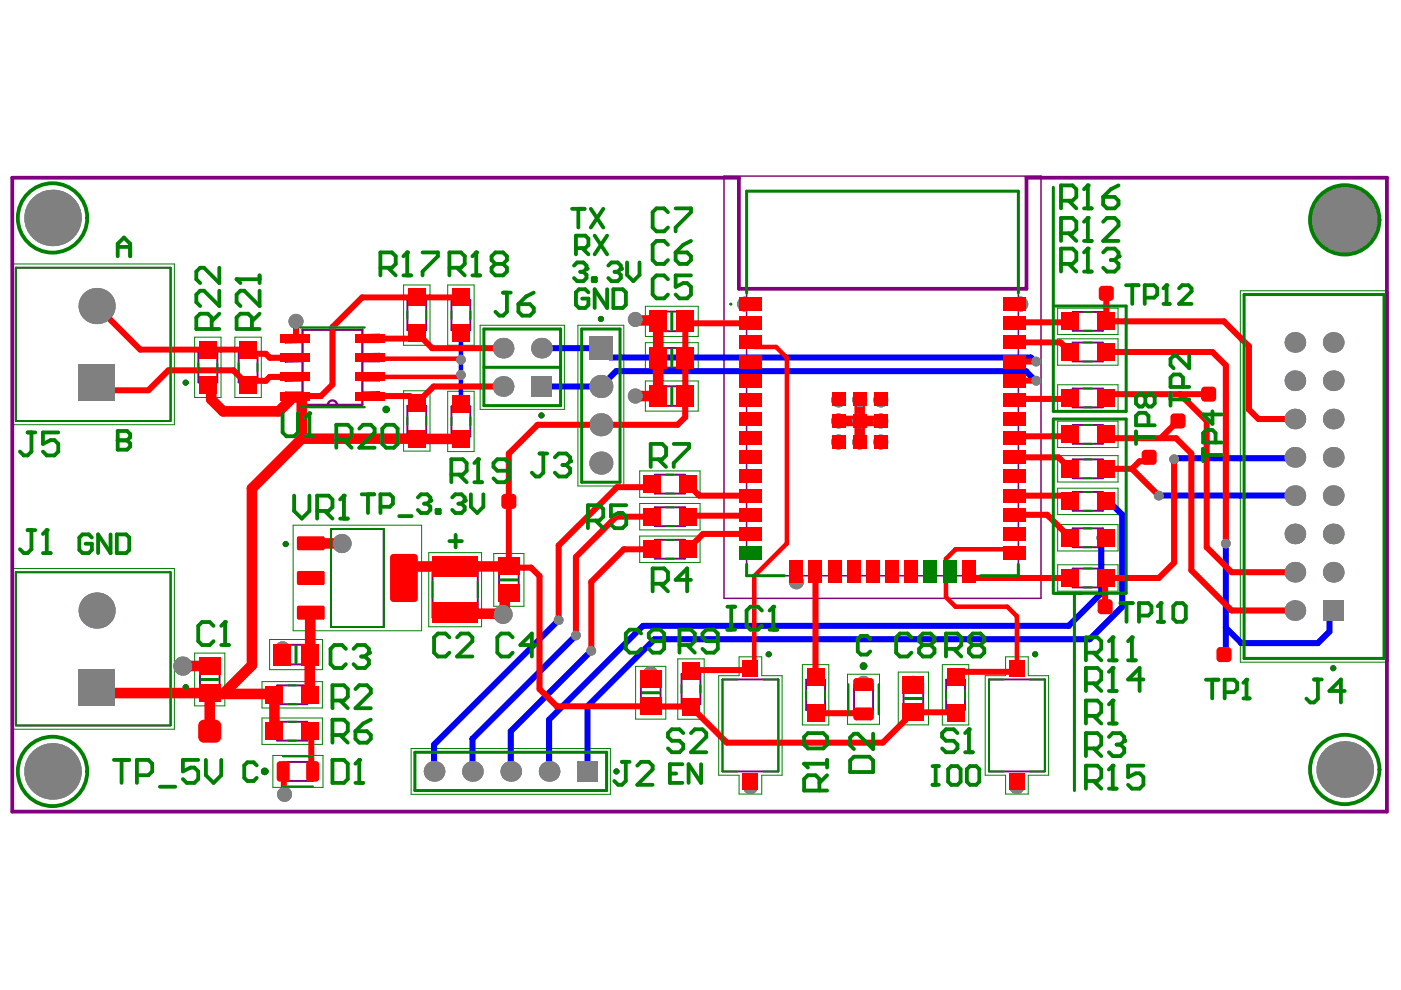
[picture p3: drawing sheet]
<svg xmlns="http://www.w3.org/2000/svg" width="297mm" height="210mm" viewBox="0 0 297 210" stroke-linecap="round" stroke-linejoin="round" font-family="sans-serif">
<g fill="none" stroke="#008000" stroke-width=".21">
<path d="M2.6 56h34.4v34.1h-34.4zM41.3 71.5h5.6v12.8h-5.6zM49.8 71.5h5.6v12.8h-5.6zM85.6 60.4h5.6v12.8h-5.6zM94.9 60.4h5.6v12.8h-5.6zM101.8 69h17.9v17.8h-17.9zM122.5 69h9.8v34h-9.8zM136.8 64.9h11.2v6.4h-11.2zM136.8 72.7h11.2v6.3h-11.2zM224.2 65.3h12.8v5.6h-12.8zM224.2 71.8h12.8v5.6h-12.8zM263 61.7h31.2v78.7h-31.2z"/>
<path d="M85.6 82.9h5.6v12.7h-5.6zM94.9 83h5.6v12.7h-5.6zM135.6 99.9h12.8v5.5h-12.8zM136.8 80.8h11.2v6.4h-11.2zM224.2 81.6h12.8v5.6h-12.8zM224.2 89.3h12.8v5.6h-12.8zM224.2 96.6h12.8v5.6h-12.8zM62.2 111.4h27.2v22.3h-27.2zM90.9 117.2h11.2v15.7h-11.2zM104.7 117.4h6.4v11.1h-6.4zM135.6 106.8h12.8v5.6h-12.8zM135.6 113.7h12.8v5.6h-12.8z"/>
<path d="M224.2 103.5h12.8v5.6h-12.8zM224.2 111.2h12.8v5.6h-12.8zM224.2 119.7h12.8v5.6h-12.8zM2.6 120.5h34.4v34.1h-34.4zM41.3 138.5h6.4v11.2h-6.4zM57.2 135.6h11.2v6.4h-11.2zM143.7 139.7h5.6v12.8h-5.6zM55.5 144.5h12.9v5.6h-12.9zM55.5 152.2h12.9v5.6h-12.9zM87.2 158.7h42.2v9.7h-42.2zM134.8 141.3h6.4v11.2h-6.4zM152.4 143.3h4.3v-4h4.8v4h4.3v21.1h-4.3v4h-4.8v-4h-4.3z"/>
<path d="M170.1 140.9h5.6v12.8h-5.6zM179.7 143h6.8v10.6h-6.8zM190.5 142.5h6.4v11.2h-6.4zM199.8 140.9h5.6v12.8h-5.6zM208.9 143.3h4.3v-4h4.8v4h4.3v21.1h-4.3v4h-4.8v-4h-4.3zM57.9 160.2h10.6v6.7h-10.6z"/>
</g>
<g fill="#800080">
<path d="M42.4 145.7h4.2v1.6h-4.2z"/>
<path d="M42.4 140.9h4.2v1.6h-4.2z"/>
<path d="M191.6 144.9h4.1v1.6h-4.1z"/>
<path d="M191.6 149.7h4.1v1.6h-4.1z"/>
<path d="M135.9 143.7h4.1v1.6h-4.1z"/>
<path d="M135.9 148.5h4.1v1.6h-4.1z"/>
<path d="M139.2 81.9h1.6v4.2h-1.6z"/>
<path d="M144 81.9h1.6v4.2h-1.6z"/>
<path d="M139.2 73.8h1.6v4.1h-1.6z"/>
<path d="M144 73.8h1.6v4.1h-1.6z"/>
<path d="M139.2 66.1h1.6v4.1h-1.6z"/>
<path d="M144 66.1h1.6v4.1h-1.6z"/>
<path d="M105.8 124.6h4.2v1.5h-4.2z"/>
<path d="M105.8 119.8h4.2v1.6h-4.2z"/>
<path d="M59.6 136.7h1.6v4.2h-1.6z"/>
<path d="M64.4 136.7h1.6v4.2h-1.6z"/>
</g>
<path d="M153.5 37.3h67.2v89.6h-67.2zM158.3 40.5h57.6v81.6h-57.6zM102.6 69.8h16.3v16.2h-16.3zM123.3 69.8h8.2v32.4h-8.2zM263.8 62.5h29.6v77.1h-29.6zM88 159.5h40.6v8.1h-40.6z" fill="none" stroke="#800080" stroke-width=".32"/>
<g fill="none" stroke="#800080" stroke-width=".41">
<path d="M3.4 56.8h32.8v32.5h-32.8zM42.1 74.7h4v6.4h-4zM50.6 74.7h4v6.4h-4zM86.4 63.6h4v6.4h-4zM95.7 63.6h4v6.4h-4zM139.2 66.1h6.4v4.1h-6.4zM139.2 73.8h6.4v4.1h-6.4zM227.4 66.1h6.4v4h-6.4zM227.4 72.6h6.4v4h-6.4zM86.4 86.1h4v6.3h-4zM95.7 86.2h4v6.4h-4zM139.2 81.9h6.4v4.2h-6.4z"/>
<path d="M227.4 82.4h6.4v4h-6.4zM227.4 90.1h6.4v4h-6.4zM227.4 97.4h6.4v4h-6.4zM70.2 112.2h11.2v20.7h-11.2zM91.7 119.1h9.6v11.8h-9.6zM105.8 119.8h4.2v6.3h-4.2zM138.8 100.7h6.4v3.9h-6.4zM138.8 107.6h6.4v4h-6.4zM138.8 114.5h6.4v4h-6.4zM227.4 104.3h6.4v4h-6.4zM227.4 112h6.4v4h-6.4zM3.4 121.3h32.8v32.5h-32.8z"/>
<path d="M59.6 136.7h6.4v4.2h-6.4zM227.4 120.5h6.4v4h-6.4zM42.4 140.9h4.2v6.4h-4.2zM58.7 145.3h6.4v4h-6.4zM58.7 153h6.4v4h-6.4zM135.9 143.7h4.1v6.4h-4.1zM144.5 142.9h4v6.4h-4zM153.2 144.1h11.8v19.5h-11.8zM170.9 144.1h4v6.4h-4zM181.1 145.1h4v6.4h-4zM191.6 144.9h4.1v6.4h-4.1zM200.6 144.1h4v6.4h-4z"/>
<path d="M209.7 144.1h11.8v19.5h-11.8zM60 161.5h6.4v4.1h-6.4z"/>
</g>
<path d="M64.1 69.9h12.7v15.9h-12.7zM64.1 71.1h-3.5v1.5l3.5-.1M64.1 75.1h-3.5v1.6l3.5-.1M64.1 79.2h-3.5v1.5l3.5-.1M76.8 71.1l3.6-.1v1.5h-3.6M76.8 75.1l3.6-.1v1.6h-3.6M76.8 79.2l3.6-.1v1.5h-3.6M64.1 83.2h-3.5v1.6l3.5-.1M71.5 85.8a.98 .98 0 0 0-1-.9 .98 .98 0 0 0-1 1M76.8 83.2h3.6v1.5h-3.6" fill="none" stroke="#800080" stroke-width=".49"/>
<g fill="none" stroke="#800080" stroke-width=".64">
<circle cx="127.4" cy="67.6" r=".32"/>
<circle cx="39.4" cy="81.1" r=".32"/>
<circle cx="114.8" cy="88.1" r=".32"/>
<circle cx="60.6" cy="115.4" r=".32"/>
<circle cx="163" cy="138.7" r=".32"/>
<circle cx="219.5" cy="138.7" r=".32"/>
<circle cx="39.4" cy="145.7" r=".32"/>
<circle cx="282.7" cy="141.7" r=".32"/>
<circle cx="130.7" cy="163.6" r=".32"/>
</g>
<g fill="none" stroke="#800080" stroke-width=".96">
<circle cx="183.1" cy="141.2" r=".32"/>
<circle cx="56.1" cy="163.6" r=".32"/>
</g>
<path d="M2.6 37.7h154.1v23.5h60.9v-23.5h76.5v134.4h-291.5z" fill="none" stroke="#800080" stroke-width=".8"/>
<path d="M114.8 73.8h12.6l2 2h89.1l.9 .9h.3M219.7 80.7l-2.2-2h-86.9l-3.2 3.2h-12.6M274.5 97l-.2 .2h-25.2l-.2 .2M233.5 114v11.8l-6.9 6.9h-90.3l-19.9 19.9v11M235.1 106.3l2.9 2.8v19.5l-7 6.9h-92.2l-14.3 14.3v13.8M245.7 105.1h28.8M259.9 115.2v23.2M118.5 131.5l-26.5 26.4v5.7M122.1 134.7l-21.9 22v6.9M125.4 138l-17.1 17v8.6M282.7 129.4l-.8 .9v3.6l-2.5 2.5h-16.2l-3.3-3.3" fill="none" stroke="#00f" stroke-width="1.3"/>
<path d="M97.7 70.6v14.6" fill="none" stroke="#00f" stroke-width=".96"/>
<g fill="#808080">
<circle cx="168.9" cy="123.4" r="1.6"/>
<circle cx="138" cy="142.8" r="1.6"/>
<circle cx="159.1" cy="166.8" r="1.6"/>
<circle cx="215.6" cy="166.8" r="1.6"/>
<circle cx="216.4" cy="64.5" r="1.6"/>
<circle cx="157.9" cy="64.5" r="1.6"/>
<circle cx="62.8" cy="68.1" r="1.6"/>
<circle cx="177.8" cy="93.7" r="1.6"/>
<circle cx="182.3" cy="93.7" r="1.6"/>
<circle cx="186.7" cy="93.7" r="1.6"/>
<circle cx="186.7" cy="89.3" r="1.6"/>
<circle cx="182.3" cy="89.3" r="1.6"/>
<circle cx="177.8" cy="89.3" r="1.6"/>
<circle cx="186.7" cy="84.8" r="1.6"/>
<circle cx="182.3" cy="84.8" r="1.6"/>
<circle cx="177.8" cy="84.8" r="1.6"/>
<circle cx="193.7" cy="144.9" r="1.6"/>
<circle cx="183.1" cy="144.9" r="1.6"/>
<circle cx="134.7" cy="84" r="1.6"/>
<circle cx="134.7" cy="67.7" r="1.6"/>
<circle cx="72.5" cy="115.2" r="2.03"/>
<circle cx="106.7" cy="130.3" r="2.03"/>
<circle cx="60.3" cy="168.4" r="1.6"/>
<circle cx="59.9" cy="137.6" r="1.6"/>
<circle cx="38.8" cy="141.2" r="2.03"/>
<circle cx="259.5" cy="138.8" r="1.04"/>
<circle cx="219.7" cy="80.7" r="1.04"/>
<circle cx="219.7" cy="76.7" r="1.04"/>
<circle cx="97.7" cy="85.2" r="1.04"/>
<circle cx="97.7" cy="70.6" r="1.04"/>
<circle cx="97.7" cy="79.5" r="1.04"/>
<circle cx="97.7" cy="76.3" r="1.04"/>
<circle cx="233.5" cy="114" r="1.04"/>
<circle cx="125.4" cy="138" r="1.04"/>
<circle cx="235.1" cy="106.3" r="1.04"/>
<circle cx="259.9" cy="115.2" r="1.04"/>
<circle cx="118.5" cy="131.5" r="1.04"/>
<circle cx="122.1" cy="134.7" r="1.04"/>
<circle cx="245.7" cy="105.1" r="1.04"/>
<circle cx="248.9" cy="97.4" r="1.04"/>
<circle cx="11.1" cy="163.6" r="6"/>
<circle cx="11.1" cy="46.2" r="6"/>
<circle cx="20.5" cy="64.9" r="3.8"/>
<circle cx="20.5" cy="129.4" r="3.8"/>
<circle cx="92" cy="163.6" r="2.19"/>
<circle cx="100.2" cy="163.6" r="2.19"/>
<circle cx="108.3" cy="163.6" r="2.19"/>
<circle cx="116.4" cy="163.6" r="2.19"/>
<circle cx="127.4" cy="98.2" r="2.45"/>
<circle cx="127.4" cy="90.1" r="2.45"/>
<circle cx="106.7" cy="81.9" r="2.19"/>
<circle cx="127.4" cy="81.9" r="2.45"/>
<circle cx="106.7" cy="73.8" r="2.19"/>
<circle cx="114.8" cy="73.8" r="2.19"/>
<circle cx="285.1" cy="163.2" r="6"/>
<circle cx="274.5" cy="129.4" r="2.19"/>
<circle cx="274.5" cy="121.3" r="2.19"/>
<circle cx="282.7" cy="121.3" r="2.19"/>
<circle cx="274.5" cy="113.2" r="2.19"/>
<circle cx="282.7" cy="113.2" r="2.19"/>
<circle cx="274.5" cy="105.1" r="2.19"/>
<circle cx="282.7" cy="105.1" r="2.19"/>
<circle cx="274.5" cy="97" r="2.19"/>
<circle cx="282.7" cy="97" r="2.19"/>
<circle cx="274.5" cy="88.8" r="2.19"/>
<circle cx="282.7" cy="88.8" r="2.19"/>
<circle cx="274.5" cy="80.7" r="2.19"/>
<circle cx="282.7" cy="80.7" r="2.19"/>
<circle cx="274.5" cy="72.6" r="2.19"/>
<circle cx="282.7" cy="72.6" r="2.19"/>
<circle cx="285.1" cy="46.6" r="7.2"/>
</g>
<g fill="#808080">
<path d="M16.6 77.3h7.7v7.7h-7.7z" fill-rule="evenodd"/>
<path d="M16.6 141.9h7.7v7.6h-7.7z" fill-rule="evenodd"/>
<path d="M122.4 161.4h4.3v4.3h-4.3z" fill-rule="evenodd"/>
<path d="M112.6 79.8h4.4v4.3h-4.4z" fill-rule="evenodd"/>
<path d="M124.9 71.4h4.9v4.9h-4.9z" fill-rule="evenodd"/>
<path d="M280.5 127.3h4.4v4.3h-4.4z" fill-rule="evenodd"/>
</g>
<path d="M78.4 75.9l.2 .2h18.9l.2 .2M97.7 79.5h-.3l-.4 .4h-18.6M159.1 72.6l1 1h4.4l2.3 2.3v39.3l-6.9 6.9v18.9l-.8 .8M215.1 117.3l-.8-.8h-11.7l-2 2v8.1l2 2h11l2 2.1v11.1" fill="none" stroke="#f00" stroke-width=".96"/>
<g fill="none" stroke="#f00" stroke-width="2.2">
<path d="M134.7 67.7l.2 .2h4.5l.2 .2v15.9h-4.9M157.9 64.5h1.2M44.1 81.6l.7 .8v2.3l2.5 2.5h11.8l2.8-2.8M62.9 84.2h1.1v8.8M64 93l33.7 .1M64 93l-10.6 10.6v37.4l-6.1 6.1M177.8 89.3h8.9M182.3 84.8v8.9M65.9 115.2h6.6M72.5 115.2h.1M59.9 137.6v1.2M65.9 129.9l-.1 .1v8.7l-.2 .1 .1 8.5"/>
<path d="M96.5 120.1h.1M107.9 125.8l-.9 .7v3.4l-.3 .4-.2-.2h-9.8l-.2-.1M107.9 120.1h-20.4l-1.9 1.8v.6M20.5 145.7l1.2 1.2h22.8M38.8 141.2h.1M38.8 141.2h5.7M44.5 141.2h.1M44.5 146.9l.2 .2h13.3l.2 .2v7.7M44.5 146.9v8.1"/>
</g>
<g fill="none" stroke="#f00" stroke-width="1.3">
<path d="M20.5 64.9l9.2 9.2h22.9l.9 .9h2.9l.8 .9h5.4M62.6 79.9h-5.4l-.8 .8h-2.9l-.9 .9-3.1-3.1h-13.8l-4.2 4.3h-9.4l-1.6-1.7M62.8 68.1v3.5l-.2 .2M78.4 71.8h8.8l1.2-1.2 3.2 3.2h15.1M97.7 63.1h-20.9l-6.3 6.3v12.1l-2.5 2.5h-5.4M159.1 68.5h-13.4l-.4-.4v20.3l-1.6 1.7h-29.7l-6.1 6.1v23.9l.3 .2h4.4l1.8 1.8v24l3.6 3.7h28.4l7.7 7.7h33l4.9-4.9v-.4l1.2-1.2 9.4 .1M215.1 76.7h4.6M215.1 72.6h9.7l2.1 2M226.9 68.1l-.2 .2h-11.4l-.2 .2M234.4 74.6h22.7l2.8 2.9v37.7M234.7 61.2v.8l-.1 .2v5.8l-.2 .1h25.1l5.3 5.3v13.4l2 2h7.7M106.7 81.9h-14.8l-3.5 3.6-1.6-1.5h-8.4"/>
<path d="M215.1 80.7h4.6M215.1 97h9.3l2.5 2.4M226.9 92.1l-.4 .4h-11l-.4 .4M226.9 84.4l-.2 .2h-11.4l-.2 .2M234.4 92.1l.8 .8h14.1l3.3 3.3v24.7l8.5 8.5h13.4M234.4 99.4h5.6M240 99.4l5.7 5.7M243.7 97l-.9 .8h-1.2l-1.6 1.6M248.9 97.4v21.9l-3.2 3.2h-11.3l-.1 6.1M249.7 89.3l-3.6 3.6M250.2 83.6l5.6 5.7v26.7l5.3 5.3h13.4M256.3 83.6h-21.1l-.8 .8"/>
<path d="M138.3 116.5h-6l-6.9 6.9v14.6M138.3 102.7l-.7 .6h-6.8l-12.3 12.3v15.9M138.3 109.6h-7.7l-8.5 8.5v16.6M145.8 102.7l2.4 2.4h10.9M159.1 113.2h-10.1l-3.2 3.3M159.1 109.1l-.2 .3h-12.9l-.2 .2M215.1 105.1h10.6l1.2 1.2M215.1 109.1h6.9l4.9 4.9M233.5 114h.9M234.4 106.3h.7M172.9 121.3h.1M172.9 121.3v22.2"/>
<path d="M205.4 121.3v.4l.8 .8h20.7M65.7 155l.3 .3v8l.3 .3M159.1 141.8l-.3 .3h-12l-.3 .2M172.9 143.5v.1M172.9 151.1l.2 .1h9.8l.2 .2M215.6 141.8l-.6 .6h-11.3l-1.1 1.2M60 163.6l.2 .1v4.6l.1 .1"/>
</g>
<g fill="#808080">
<circle cx="168.9" cy="123.4" r="1.6"/>
<circle cx="138" cy="142.8" r="1.6"/>
<circle cx="159.1" cy="166.8" r="1.6"/>
<circle cx="215.6" cy="166.8" r="1.6"/>
<circle cx="216.4" cy="64.5" r="1.6"/>
<circle cx="157.9" cy="64.5" r="1.6"/>
<circle cx="62.8" cy="68.1" r="1.6"/>
<circle cx="177.8" cy="93.7" r="1.6"/>
<circle cx="182.3" cy="93.7" r="1.6"/>
<circle cx="186.7" cy="93.7" r="1.6"/>
<circle cx="186.7" cy="89.3" r="1.6"/>
<circle cx="182.3" cy="89.3" r="1.6"/>
<circle cx="177.8" cy="89.3" r="1.6"/>
<circle cx="186.7" cy="84.8" r="1.6"/>
<circle cx="182.3" cy="84.8" r="1.6"/>
<circle cx="177.8" cy="84.8" r="1.6"/>
<circle cx="193.7" cy="144.9" r="1.6"/>
<circle cx="183.1" cy="144.9" r="1.6"/>
<circle cx="134.7" cy="84" r="1.6"/>
<circle cx="134.7" cy="67.7" r="1.6"/>
<circle cx="72.5" cy="115.2" r="2.03"/>
<circle cx="106.7" cy="130.3" r="2.03"/>
<circle cx="60.3" cy="168.4" r="1.6"/>
<circle cx="59.9" cy="137.6" r="1.6"/>
<circle cx="38.8" cy="141.2" r="2.03"/>
<circle cx="259.5" cy="138.8" r="1.04"/>
<circle cx="219.7" cy="80.7" r="1.04"/>
<circle cx="219.7" cy="76.7" r="1.04"/>
<circle cx="97.7" cy="85.2" r="1.04"/>
<circle cx="97.7" cy="70.6" r="1.04"/>
<circle cx="97.7" cy="79.5" r="1.04"/>
<circle cx="97.7" cy="76.3" r="1.04"/>
<circle cx="233.5" cy="114" r="1.04"/>
<circle cx="125.4" cy="138" r="1.04"/>
<circle cx="235.1" cy="106.3" r="1.04"/>
<circle cx="259.9" cy="115.2" r="1.04"/>
<circle cx="118.5" cy="131.5" r="1.04"/>
<circle cx="122.1" cy="134.7" r="1.04"/>
<circle cx="245.7" cy="105.1" r="1.04"/>
<circle cx="248.9" cy="97.4" r="1.04"/>
<circle cx="11.1" cy="163.6" r="6"/>
<circle cx="11.1" cy="46.2" r="6"/>
<circle cx="20.5" cy="64.9" r="3.8"/>
<circle cx="20.5" cy="129.4" r="3.8"/>
<circle cx="92" cy="163.6" r="2.19"/>
<circle cx="100.2" cy="163.6" r="2.19"/>
<circle cx="108.3" cy="163.6" r="2.19"/>
<circle cx="116.4" cy="163.6" r="2.19"/>
<circle cx="127.4" cy="98.2" r="2.45"/>
<circle cx="127.4" cy="90.1" r="2.45"/>
<circle cx="106.7" cy="81.9" r="2.19"/>
<circle cx="127.4" cy="81.9" r="2.45"/>
<circle cx="106.7" cy="73.8" r="2.19"/>
<circle cx="114.8" cy="73.8" r="2.19"/>
<circle cx="285.1" cy="163.2" r="6"/>
<circle cx="274.5" cy="129.4" r="2.19"/>
<circle cx="274.5" cy="121.3" r="2.19"/>
<circle cx="282.7" cy="121.3" r="2.19"/>
<circle cx="274.5" cy="113.2" r="2.19"/>
<circle cx="282.7" cy="113.2" r="2.19"/>
<circle cx="274.5" cy="105.1" r="2.19"/>
<circle cx="282.7" cy="105.1" r="2.19"/>
<circle cx="274.5" cy="97" r="2.19"/>
<circle cx="282.7" cy="97" r="2.19"/>
<circle cx="274.5" cy="88.8" r="2.19"/>
<circle cx="282.7" cy="88.8" r="2.19"/>
<circle cx="274.5" cy="80.7" r="2.19"/>
<circle cx="282.7" cy="80.7" r="2.19"/>
<circle cx="274.5" cy="72.6" r="2.19"/>
<circle cx="282.7" cy="72.6" r="2.19"/>
<circle cx="285.1" cy="46.6" r="7.2"/>
</g>
<g fill="#808080">
<path d="M16.6 77.3h7.7v7.7h-7.7z" fill-rule="evenodd"/>
<path d="M16.6 141.9h7.7v7.6h-7.7z" fill-rule="evenodd"/>
<path d="M122.4 161.4h4.3v4.3h-4.3z" fill-rule="evenodd"/>
<path d="M112.6 79.8h4.4v4.3h-4.4z" fill-rule="evenodd"/>
<path d="M124.9 71.4h4.9v4.9h-4.9z" fill-rule="evenodd"/>
<path d="M280.5 127.3h4.4v4.3h-4.4z" fill-rule="evenodd"/>
</g>
<g fill="#f00">
<path d="M42.1 145.1h4.7v3.7h-4.7z" fill-rule="evenodd"/>
<path d="M42.1 139.4h4.7v3.6h-4.7z" fill-rule="evenodd"/>
<path d="M156.7 63h4.8v2.9h-4.8z" fill-rule="evenodd"/>
<path d="M156.7 67.1h4.8v2.9h-4.8z" fill-rule="evenodd"/>
<path d="M156.7 71.2h4.8v2.8h-4.8z" fill-rule="evenodd"/>
<path d="M156.7 75.2h4.8v2.9h-4.8z" fill-rule="evenodd"/>
<path d="M156.7 79.3h4.8v2.9h-4.8z" fill-rule="evenodd"/>
<path d="M156.7 83.3h4.8v2.9h-4.8z" fill-rule="evenodd"/>
<path d="M156.7 87.4h4.8v2.9h-4.8z" fill-rule="evenodd"/>
<path d="M156.7 91.5h4.8v2.8h-4.8z" fill-rule="evenodd"/>
<path d="M156.7 95.5h4.8v2.9h-4.8z" fill-rule="evenodd"/>
<path d="M156.7 99.6h4.8v2.9h-4.8z" fill-rule="evenodd"/>
<path d="M156.7 103.6h4.8v2.9h-4.8z" fill-rule="evenodd"/>
<path d="M156.7 107.7h4.8v2.9h-4.8z" fill-rule="evenodd"/>
<path d="M156.7 111.8h4.8v2.8h-4.8z" fill-rule="evenodd"/>
<path d="M167.4 118.9h2.9v4.8h-2.9z" fill-rule="evenodd"/>
<path d="M171.4 118.9h2.9v4.8h-2.9z" fill-rule="evenodd"/>
<path d="M175.5 118.9h2.9v4.8h-2.9z" fill-rule="evenodd"/>
<path d="M179.6 118.9h2.8v4.8h-2.8z" fill-rule="evenodd"/>
<path d="M183.6 118.9h2.9v4.8h-2.9z" fill-rule="evenodd"/>
<path d="M187.7 118.9h2.9v4.8h-2.9z" fill-rule="evenodd"/>
<path d="M191.8 118.9h2.8v4.8h-2.8z" fill-rule="evenodd"/>
<path d="M204 118.9h2.8v4.8h-2.8z" fill-rule="evenodd"/>
<path d="M212.7 115.8h4.8v2.9h-4.8z" fill-rule="evenodd"/>
<path d="M212.7 111.8h4.8v2.8h-4.8z" fill-rule="evenodd"/>
<path d="M212.7 107.7h4.8v2.9h-4.8z" fill-rule="evenodd"/>
<path d="M212.7 103.6h4.8v2.9h-4.8z" fill-rule="evenodd"/>
<path d="M212.7 99.6h4.8v2.9h-4.8z" fill-rule="evenodd"/>
<path d="M212.7 95.5h4.8v2.9h-4.8z" fill-rule="evenodd"/>
<path d="M212.7 91.5h4.8v2.8h-4.8z" fill-rule="evenodd"/>
<path d="M212.7 87.4h4.8v2.9h-4.8z" fill-rule="evenodd"/>
<path d="M212.7 83.3h4.8v2.9h-4.8z" fill-rule="evenodd"/>
<path d="M212.7 79.3h4.8v2.9h-4.8z" fill-rule="evenodd"/>
<path d="M212.7 75.2h4.8v2.9h-4.8z" fill-rule="evenodd"/>
<path d="M212.7 71.2h4.8v2.8h-4.8z" fill-rule="evenodd"/>
<path d="M212.7 67.1h4.8v2.9h-4.8z" fill-rule="evenodd"/>
<path d="M212.7 63h4.8v2.9h-4.8z" fill-rule="evenodd"/>
<path d="M176.4 83.2h2.9v2.9h-2.9z" fill-rule="evenodd"/>
<path d="M176.4 87.7h2.9v2.9h-2.9z" fill-rule="evenodd"/>
<path d="M176.4 92.2h2.9v2.9h-2.9z" fill-rule="evenodd"/>
<path d="M180.9 92.2h2.8v2.9h-2.8z" fill-rule="evenodd"/>
<path d="M185.3 92.2h2.9v2.9h-2.9z" fill-rule="evenodd"/>
<path d="M185.3 87.7h2.9v2.9h-2.9z" fill-rule="evenodd"/>
<path d="M185.3 83.2h2.9v2.9h-2.9z" fill-rule="evenodd"/>
<path d="M180.9 83.2h2.8v2.9h-2.8z" fill-rule="evenodd"/>
<path d="M180.9 87.7h2.8v2.9h-2.8z" fill-rule="evenodd"/>
<path d="M248.1 88.5l.8-.8h1.6l.8 .8v1.6l-.8 .7h-1.6l-.8-.7z" fill-rule="evenodd"/>
<path d="M242.1 96.2l.8-.8h1.6l.8 .8v1.6l-.8 .8h-1.6l-.8-.8z" fill-rule="evenodd"/>
<path d="M254.7 82.8l.8-.8h1.6l.8 .8v1.6l-.8 .8h-1.6l-.8-.8z" fill-rule="evenodd"/>
<path d="M257.9 138l.8-.8h1.6l.8 .8v1.6l-.8 .8h-1.6l-.8-.8z" fill-rule="evenodd"/>
<path d="M233 61.4l.8-.8h1.6l.8 .8v1.6l-.8 .8h-1.6l-.8-.8z" fill-rule="evenodd"/>
<path d="M63 114.1l.3-.4h5.2l.3 .4v2.2l-.3 .4h-5.2l-.3-.4z" fill-rule="evenodd"/>
<path d="M63 121.4l.3-.3h5.2l.3 .3v2.3l-.3 .3h-5.2l-.3-.3z" fill-rule="evenodd"/>
<path d="M63 128.8l.3-.4h5.2l.3 .4v2.2l-.3 .4h-5.2l-.3-.4z" fill-rule="evenodd"/>
<path d="M83.4 117.4h4.5l.7 .8v8.7l-.7 .7h-4.5l-.7-.7v-8.7z" fill-rule="evenodd"/>
<path d="M106.3 105.5l.8-.8h1.6l.8 .8v1.6l-.8 .8h-1.6l-.8-.8z" fill-rule="evenodd"/>
<path d="M232.7 127.8l.8-.8h1.6l.8 .8v1.6l-.8 .8h-1.6l-.8-.8z" fill-rule="evenodd"/>
<path d="M143.9 100.8h3.7v3.7h-3.7z" fill-rule="evenodd"/>
<path d="M136.4 100.8h3.7v3.7h-3.7z" fill-rule="evenodd"/>
<path d="M143.9 107.7h3.7v3.7h-3.7z" fill-rule="evenodd"/>
<path d="M136.4 107.7h3.7v3.7h-3.7z" fill-rule="evenodd"/>
<path d="M232.6 120.7h3.6v3.7h-3.6z" fill-rule="evenodd"/>
<path d="M225 120.7h3.7v3.7h-3.7z" fill-rule="evenodd"/>
<path d="M143.9 114.6h3.7v3.7h-3.7z" fill-rule="evenodd"/>
<path d="M136.4 114.6h3.7v3.7h-3.7z" fill-rule="evenodd"/>
<path d="M232.6 82.5h3.6v3.7h-3.6z" fill-rule="evenodd"/>
<path d="M225 82.5h3.7v3.7h-3.7z" fill-rule="evenodd"/>
<path d="M232.6 97.6h3.6v3.6h-3.6z" fill-rule="evenodd"/>
<path d="M225 97.6h3.7v3.6h-3.7z" fill-rule="evenodd"/>
<path d="M232.6 90.3h3.6v3.6h-3.6z" fill-rule="evenodd"/>
<path d="M225 90.3h3.7v3.6h-3.7z" fill-rule="evenodd"/>
<path d="M225 104.5h3.7v3.6h-3.7z" fill-rule="evenodd"/>
<path d="M232.6 104.5h3.6v3.6h-3.6z" fill-rule="evenodd"/>
<path d="M225 112.2h3.7v3.7h-3.7z" fill-rule="evenodd"/>
<path d="M232.6 112.2h3.6v3.7h-3.6z" fill-rule="evenodd"/>
<path d="M225 72.8h3.7v3.7h-3.7z" fill-rule="evenodd"/>
<path d="M232.6 72.8h3.6v3.7h-3.6z" fill-rule="evenodd"/>
<path d="M232.6 66.3h3.6v3.7h-3.6z" fill-rule="evenodd"/>
<path d="M225 66.3h3.7v3.7h-3.7z" fill-rule="evenodd"/>
<path d="M171.1 149.2h3.7v3.7h-3.7z" fill-rule="evenodd"/>
<path d="M171.1 141.7h3.7v3.7h-3.7z" fill-rule="evenodd"/>
<path d="M180.9 144.5l.7-.7h3l.7 .7v1.3l-.7 .7h-3l-.7-.7z" fill-rule="evenodd"/>
<path d="M181.6 150h3l.7 .7v1.4l-.7 .7h-3l-.7-.7v-1.4z" fill-rule="evenodd"/>
<path d="M191.3 143.4h4.7v3.7h-4.7z" fill-rule="evenodd"/>
<path d="M191.3 149.1h4.7v3.7h-4.7z" fill-rule="evenodd"/>
<path d="M214 164h3.2v3.6h-3.2z" fill-rule="evenodd"/>
<path d="M214 140.1h3.2v3.5h-3.2z" fill-rule="evenodd"/>
<path d="M200.8 149.2h3.6v3.7h-3.6z" fill-rule="evenodd"/>
<path d="M200.8 141.7h3.6v3.7h-3.6z" fill-rule="evenodd"/>
<path d="M135.6 142.2h4.7v3.6h-4.7z" fill-rule="evenodd"/>
<path d="M135.6 147.9h4.7v3.7h-4.7z" fill-rule="evenodd"/>
<path d="M144.7 148h3.6v3.7h-3.6z" fill-rule="evenodd"/>
<path d="M144.7 140.5h3.6v3.7h-3.6z" fill-rule="evenodd"/>
<path d="M157.5 164h3.2v3.6h-3.2z" fill-rule="evenodd"/>
<path d="M157.5 140.1h3.2v3.5h-3.2z" fill-rule="evenodd"/>
<path d="M137.7 81.7h3.7v4.6h-3.7z" fill-rule="evenodd"/>
<path d="M143.5 81.7h3.7v4.6h-3.7z" fill-rule="evenodd"/>
<path d="M137.7 73.5h3.7v4.7h-3.7z" fill-rule="evenodd"/>
<path d="M143.5 73.5h3.7v4.7h-3.7z" fill-rule="evenodd"/>
<path d="M137.7 65.8h3.7v4.7h-3.7z" fill-rule="evenodd"/>
<path d="M143.5 65.8h3.7v4.7h-3.7z" fill-rule="evenodd"/>
<path d="M42 153.8l1.3-1.2h2.4l1.2 1.2v2.4l-1.2 1.3h-2.4l-1.3-1.3z" fill-rule="evenodd"/>
<path d="M95.9 68.7h3.7v3.7h-3.7z" fill-rule="evenodd"/>
<path d="M95.9 61.2h3.7v3.7h-3.7z" fill-rule="evenodd"/>
<path d="M95.9 83.8h3.7v3.6h-3.7z" fill-rule="evenodd"/>
<path d="M95.9 91.3h3.7v3.6h-3.7z" fill-rule="evenodd"/>
<path d="M86.5 68.7h3.7v3.7h-3.7z" fill-rule="evenodd"/>
<path d="M86.5 61.2h3.7v3.7h-3.7z" fill-rule="evenodd"/>
<path d="M86.5 83.7h3.7v3.6h-3.7z" fill-rule="evenodd"/>
<path d="M86.5 91.2h3.7v3.6h-3.7z" fill-rule="evenodd"/>
<path d="M75.2 83.1h6.3v1.7h-6.3z" fill-rule="evenodd"/>
<path d="M75.2 79.1h6.3v1.7h-6.3z" fill-rule="evenodd"/>
<path d="M75.2 75h6.3v1.7h-6.3z" fill-rule="evenodd"/>
<path d="M75.2 70.9h6.3v1.7h-6.3z" fill-rule="evenodd"/>
<path d="M59.4 70.9h6.4v1.7h-6.4z" fill-rule="evenodd"/>
<path d="M59.4 75h6.4v1.7h-6.4z" fill-rule="evenodd"/>
<path d="M59.4 79.1h6.4v1.7h-6.4z" fill-rule="evenodd"/>
<path d="M59.4 83.1h6.4v1.7h-6.4z" fill-rule="evenodd"/>
<path d="M50.8 79.8h3.6v3.7h-3.6z" fill-rule="evenodd"/>
<path d="M50.8 72.3h3.6v3.7h-3.6z" fill-rule="evenodd"/>
<path d="M42.2 79.8h3.7v3.7h-3.7z" fill-rule="evenodd"/>
<path d="M42.2 72.3h3.7v3.7h-3.7z" fill-rule="evenodd"/>
<path d="M105.6 124h4.6v3.7h-4.6z" fill-rule="evenodd"/>
<path d="M105.6 118.2h4.6v3.7h-4.6z" fill-rule="evenodd"/>
<path d="M91.7 127.8h9.6v4.3h-9.6z" fill-rule="evenodd"/>
<path d="M91.7 118h9.6v4.3h-9.6z" fill-rule="evenodd"/>
<path d="M58 136.5h3.7v4.6h-3.7z" fill-rule="evenodd"/>
<path d="M63.8 136.5h3.7v4.6h-3.7z" fill-rule="evenodd"/>
<path d="M56.3 145.5h3.7v3.7h-3.7z" fill-rule="evenodd"/>
<path d="M63.9 145.5h3.7v3.7h-3.7z" fill-rule="evenodd"/>
<path d="M58.7 162.1l.7-.7h1.3l.7 .7v2.9l-.7 .7h-1.3l-.7-.7z" fill-rule="evenodd"/>
<path d="M64.9 162.1l.7-.7h1.4l.7 .7v2.9l-.7 .7h-1.4l-.7-.7z" fill-rule="evenodd"/>
<path d="M63.9 153.2h3.7v3.7h-3.7z" fill-rule="evenodd"/>
<path d="M56.3 153.2h3.7v3.7h-3.7z" fill-rule="evenodd"/>
</g>
<g fill="#f00">
<path d="M250.5 87.7a.8 .8 0 0 1 .8 .8h-.8z"/>
<path d="M248.4 87.9l.5-.2v.8h-.8z"/>
<path d="M248.1 90.1h.8v.7a.8 .8 0 0 1-.8-.7z"/>
<path d="M250.5 90.1h.8a.8 .8 0 0 1-.8 .7z"/>
<path d="M242.3 95.6l.6-.2v.8h-.8z"/>
<path d="M242.1 97.8h.8v.8a.8 .8 0 0 1-.8-.8z"/>
<path d="M244.5 97.8h.8a.8 .8 0 0 1-.8 .8z"/>
<path d="M244.5 95.4a.8 .8 0 0 1 .8 .8h-.8z"/>
<path d="M254.9 82.2l.6-.2v.8h-.8z"/>
<path d="M254.7 84.4h.8v.8a.8 .8 0 0 1-.8-.8z"/>
<path d="M257.1 84.4h.8a.8 .8 0 0 1-.8 .8z"/>
<path d="M257.1 82a.8 .8 0 0 1 .8 .8h-.8z"/>
<path d="M258.1 137.4l.6-.2v.8h-.8z"/>
<path d="M257.9 139.6h.8v.8a.8 .8 0 0 1-.8-.8z"/>
<path d="M260.3 139.6h.8a.8 .8 0 0 1-.8 .8z"/>
<path d="M260.3 137.2a.8 .8 0 0 1 .8 .8h-.8z"/>
<path d="M233.2 60.8l.6-.2v.8h-.8z"/>
<path d="M233 63h.8v.8a.8 .8 0 0 1-.8-.8z"/>
<path d="M235.4 63h.8a.8 .8 0 0 1-.8 .8z"/>
<path d="M235.4 60.6a.8 .8 0 0 1 .8 .8h-.8z"/>
<path d="M68.5 113.7l.3 .4h-.3z"/>
<path d="M63 113.9l.3-.2v.4h-.3z"/>
<path d="M63 116.3h.3v.4z"/>
<path d="M68.5 116.3h.3l-.3 .4z"/>
<path d="M68.5 121.1l.3 .3h-.3z"/>
<path d="M63 121.2l.3-.1v.3h-.3z"/>
<path d="M63 123.7h.3v.3z"/>
<path d="M68.5 123.7h.3l-.3 .3z"/>
<path d="M68.5 128.4l.3 .4h-.3z"/>
<path d="M63 128.6l.3-.2v.4h-.3z"/>
<path d="M63 131h.3v.4z"/>
<path d="M68.5 131h.3l-.3 .4z"/>
<path d="M87.9 117.4a.74 .74 0 0 1 .7 .8h-.7z"/>
<path d="M82.9 117.7l.5-.3v.8h-.7z"/>
<path d="M82.7 126.9h.7v.7a.74 .74 0 0 1-.7-.7z"/>
<path d="M87.9 126.9h.7a.74 .74 0 0 1-.7 .7z"/>
<path d="M106.5 104.9l.6-.2v.8h-.8z"/>
<path d="M106.3 107.1h.8v.8a.8 .8 0 0 1-.8-.8z"/>
<path d="M108.7 107.1h.8a.8 .8 0 0 1-.8 .8z"/>
<path d="M108.7 104.7a.8 .8 0 0 1 .8 .8h-.8z"/>
<path d="M232.9 127.3l.6-.3v.8h-.8z"/>
<path d="M232.7 129.4h.8v.8a.8 .8 0 0 1-.8-.8z"/>
<path d="M235.1 129.4h.8a.8 .8 0 0 1-.8 .8z"/>
<path d="M235.1 127a.8 .8 0 0 1 .8 .8h-.8z"/>
<path d="M184.6 145.8h.7a.69 .69 0 0 1-.7 .7z"/>
<path d="M184.6 143.8a.69 .69 0 0 1 .7 .7h-.7z"/>
<path d="M181.1 144l.5-.2v.7h-.7z"/>
<path d="M180.9 145.8h.7v.7a.69 .69 0 0 1-.7-.7z"/>
<path d="M184.6 152.1h.7a.69 .69 0 0 1-.7 .6z"/>
<path d="M184.6 150a.69 .69 0 0 1 .7 .7h-.7z"/>
<path d="M181.1 150.2l.5-.2v.7h-.7z"/>
<path d="M180.9 152.1h.7v.6a.69 .69 0 0 1-.7-.6z"/>
<path d="M42.3 153.1l.6-.4 .4-.1v1.2h-1.3z"/>
<path d="M42 156.2h1.3v1.3a1.22 1.22 0 0 1-1.3-1.3z"/>
<path d="M45.7 156.2h1.2a1.22 1.22 0 0 1-1.2 1.3z"/>
<path d="M45.7 152.6a1.22 1.22 0 0 1 1.2 1.2h-1.2z"/>
<path d="M60.7 161.4a.69 .69 0 0 1 .7 .7h-.7z"/>
<path d="M58.9 161.6l.5-.2v.7h-.7z"/>
<path d="M58.7 165h.7v.7a.69 .69 0 0 1-.7-.7z"/>
<path d="M60.7 165h.7a.69 .69 0 0 1-.7 .7z"/>
<path d="M67 161.4a.69 .69 0 0 1 .7 .7h-.7z"/>
<path d="M65.1 161.6l.5-.2v.7h-.7z"/>
<path d="M64.9 165h.7v.7a.69 .69 0 0 1-.7-.7z"/>
<path d="M67 165h.7a.69 .69 0 0 1-.7 .7z"/>
</g>
<g fill="none" stroke="#008000" stroke-width=".64">
<path d="M223.3 39.7v47.5h15.5v-22.3h-15.5M102.6 77.9h16.3M102.6 69.8h16.3v16.2h-16.3zM123.3 69.8h8.2v32.4h-8.2zM142.4 66.4v3.5M142.4 74.1v3.5M158.3 62.1v-21.6h57.6v21.6M263.8 62.5h29.6v77.1h-29.6zM142.4 82.2v3.5M223.3 88.8h15.5v37h-15.5zM158.3 119.7v2.4h8M215.9 119.7v2.4h-8"/>
<path d="M62.8 137v3.5M106.1 123h3.5M227.8 125.8v41.8M42.7 144.1h3.5M88 159.5h40.6v8.1h-40.6zM136.2 146.9h3.5M191.9 148.1h3.5"/>
</g>
<g fill="none" stroke="#008000" stroke-width=".41">
<path d="M3.4 56.8h32.8v32.5h-32.8zM42.1 77v1.8M46.1 77v1.8M50.6 77v1.8M54.6 77v1.8M86.4 65.9v1.8M90.4 65.9v1.8M95.7 65.9v1.8M99.7 65.9v1.8M229.7 72.6h1.8M229.7 76.6h1.8M229.7 70.1h1.8"/>
<path d="M229.7 66.1h1.8M86.4 88.4v1.7M90.4 88.4v1.7M95.7 88.5v1.7M99.7 88.5v1.7M229.7 86.4h1.8M229.7 82.4h1.8M229.7 97.4h1.8M229.7 94.1h1.8M229.7 90.1h1.8M70.2 112.2h11.2v20.7h-11.2zM141.1 104.6h1.8"/>
<path d="M141.1 100.7h1.8M141.1 111.6h1.8M141.1 107.6h1.8M141.1 118.5h1.8M141.1 114.5h1.8M229.7 101.4h1.8M229.7 104.3h1.8M229.7 108.3h1.8M229.7 112h1.8M229.7 116h1.8M3.4 121.3h32.8v32.5h-32.8zM91.7 123.3v3.5"/>
<path d="M101.3 123.3v3.5M229.7 124.5h1.8M229.7 120.5h1.8M61.1 145.3h1.7M61.1 149.3h1.7M61.1 157h1.7M61.1 153h1.7M144.5 145.2v1.8M148.5 145.2v1.8M156.4 144.1h-3.2v19.5h3.2M161.8 144.1h3.2v19.5h-3.2M170.9 146.4v1.8"/>
<path d="M174.9 146.4v1.8M179.9 145.1v6.4M186.3 145.1v6.4M200.6 146.4v1.8M204.6 146.4v1.8M212.9 144.1h-3.2v19.5h3.2M218.3 144.1h3.2v19.5h-3.2M60 160.4h6.4M60 166.7h6.4"/>
</g>
<path d="M63.7 69.4h13.6M63.7 86.3h13.6" fill="none" stroke="#008000" stroke-width=".49"/>
<path d="M25 91.4v3.9h1.9l.7-.6v-.7l-.7-.6h-1.9M19.5 114l-.7-.7h-1.3l-.7 .7v2.6l.7 .7h1.3l.7-.7v-1.3h-1.3M23.4 113.3v4l-2.6-4v4M24.8 113.3h1.9l.7 .7v2.6l-.7 .7h-1.9zM184.5 135.5l-.7-.7h-1.3l-.6 .7v2.6l.6 .7h1.3l.7-.7" fill="none" stroke="#008000" stroke-width=".81"/>
<circle cx="25" cy="93.4" r=".41" fill="#008000"/>
<path d="M25 54.3v-2.6l1.3-1.3 1.3 1.3v2.6M25 52.3h2.6M121.7 56.3l.7-.7h1.3l.6 .7v.7M25 91.4h1.9l.7 .6v.7l-.7 .7h-1.9" fill="none" stroke="#008000" stroke-width=".81"/>
<circle cx="124.3" cy="57" r=".41" fill="#008000"/>
<path d="M123 57.6h.7M123.7 57.6l.6 .7v.6l-.6 .7h-1.3l-.7-.7M124.3 57l-.6 .6M125.7 58.9h.6v.7h-.6zM129 56.3l.6-.7h1.4l.6 .7v.7" fill="none" stroke="#008000" stroke-width=".81"/>
<circle cx="131.6" cy="57" r=".41" fill="#008000"/>
<g fill="none" stroke="#008000" stroke-width=".81">
<path d="M121.3 44.3h2.6M122.1 52.6h2l.7-.7v-1.3l-.7-.6h-2v3.9M122.6 44.3v3.9M123.4 52.6l1.4 1.3M125.3 44.3l2.6 3.9M126.1 50l2.6 3.9M127.9 44.3l-2.6 3.9M128.7 50l-2.6 3.9M130.3 57.6h.7M131 57.6l.6 .7v.6l-.6 .7h-1.4l-.6-.7M131.6 57l-.6 .6M132.9 55.6v2.7l1.4 1.3 1.3-1.3v-2.7"/>
<path d="M124.8 62l-.7-.7h-1.3l-.7 .7v2.6l.7 .7h1.3l.7-.7v-1.3h-1.4M128.7 61.3v4l-2.6-4v4M130 61.3h2l.7 .7v2.6l-.7 .7h-2zM76.7 104.8h2.6M78 104.8v4M80.7 107.4h1.9l.7-.6v-1.3l-.7-.7h-1.9v4M84.6 109.4h2.7M88.6 105.5l.7-.7h1.3l.6 .7v.6M54.4 162.3l-.6-.7h-1.4l-.6 .7v2.6l.6 .7h1.4l.6-.7M142 164h1.4M144.7 162h-2.7v4h2.7M148.6 162v4l-2.6-4v4"/>
<path d="M197.7 162.4h1.3M197.7 166.4h1.3M198.4 162.4v4M201 163.1l.7-.7h1.3l.7 .7v2.6l-.7 .7h-1.3l-.7-.7zM205 163.1l.7-.7h1.3l.6 .7v2.6l-.6 .7h-1.3l-.7-.7z"/>
</g>
<circle cx="91.2" cy="106.1" r=".41" fill="#008000"/>
<path d="M89.9 106.8h.7M90.6 106.8l.6 .6v.7l-.6 .7h-1.3l-.7-.7M91.2 106.1l-.6 .7M92.6 108.1h.6v.7h-.6zM95.9 105.5l.6-.7h1.4l.6 .7v.6" fill="none" stroke="#008000" stroke-width=".81"/>
<circle cx="98.5" cy="106.1" r=".41" fill="#008000"/>
<path d="M62.4 105.1v3.2l1.6 1.7 1.6-1.7v-3.2M67.2 108.3h2.5l.8-.8v-1.6l-.8-.8h-2.5v4.9M68.9 108.3l1.6 1.7M72.1 110h1.6M72.9 105.1v4.9M97.2 106.8h.7M97.9 106.8l.6 .6v.7l-.6 .7h-1.4l-.6-.7M98.5 106.1l-.6 .7M99.8 104.8v2.6l1.4 1.4 1.3-1.4v-2.6" fill="none" stroke="#008000" stroke-width=".81"/>
<circle cx="72.9" cy="105.1" r=".41" fill="#008000"/>
<path d="M59.9 87.6v4.1l.8 .8h1.7l.8-.8v-4.1M64.8 92.5h1.6M65.6 87.6v4.9M72.9 105.1l-.8 .8" fill="none" stroke="#008000" stroke-width=".81"/>
<circle cx="65.6" cy="87.6" r=".41" fill="#008000"/>
<path d="M65.6 87.6l-.8 .8M237.5 127.9h2.7M238.8 127.9v3.9M241.5 130.5h2l.6-.6v-1.4l-.6-.6h-2v3.9M245.5 131.8h1.3M246.1 127.9v3.9" fill="none" stroke="#008000" stroke-width=".81"/>
<circle cx="246.1" cy="127.9" r=".41" fill="#008000"/>
<g fill="none" stroke="#008000" stroke-width=".81">
<path d="M240.9 91.5v2.6M240.9 92.8h3.9M242.8 84.2l-.6-.6h-.7l-.6 .6v1.3l.6 .7h.7l.6-.7M242.8 84.2l.7-.6h.7l.6 .6v1.3l-.6 .7h-.7l-.7-.7M242.8 84.2v1.3M243.5 90.2v-2l-.7-.7h-1.3l-.6 .7v2h3.9M246.1 127.9l-.6 .6M248.8 128.5l.6-.6h1.3l.7 .6v2.7l-.7 .6h-1.3l-.6-.6zM255.7 144.1h2.6M257 144.1v4M259.7 146.8h1.9l.7-.7v-1.3l-.7-.7h-1.9v4M263.6 148.1h1.3"/>
<path d="M264.3 144.1v4M24.1 161.1h3.3M25.8 161.1v4.9M29 164.4h2.5l.8-.8v-1.7l-.8-.8h-2.5v4.9M33.9 166.8h3.3M42 161.1h-3.2v2.5l1.6-.9h.8l.8 .9v1.6l-.8 .8h-1.6l-.8-.8M43.7 161.1v3.3l1.6 1.6 1.6-1.6v-3.3"/>
</g>
<circle cx="264.3" cy="144.1" r=".41" fill="#008000"/>
<path d="M238.7 60.5h2.7M240.1 60.5v3.9M242.7 63.1h2l.7-.6v-1.4l-.7-.6h-2v3.9M246.7 64.4h1.3M247.3 60.5v3.9M255.1 95.1v2.7M255.1 96.5h3.9M257.1 87.2v2.7l-2-2h3.9M257.7 93.8v-2l-.6-.6h-1.4l-.6 .6v2h3.9M264.3 144.1l-.7 .7" fill="none" stroke="#008000" stroke-width=".81"/>
<circle cx="247.3" cy="60.5" r=".41" fill="#008000"/>
<path d="M247.3 60.5l-.6 .6M250 61.1l.6-.6h1.4l.6 .6v.7l-2.6 2.6h2.6M252.1 75.4v2.7l-2.6-2.7h-.7l-.6 .7v1.3l.6 .7M248.2 83.4v2.6M248.2 84.7h3.9M250.8 82v-1.9l-.6-.7h-1.4l-.6 .7v1.9h3.9M144.9 155.4l-.8-.8h-1.7l-.8 .8v.8l.8 .9h1.7l.8 .8v.8l-.8 .8h-1.7l-.8-.8M146.5 155.4l.8-.8h1.6l.8 .8v.8l-3.2 3.3h3.2M203 155.4l-.8-.8h-1.6l-.8 .8v.8l.8 .9h1.6l.8 .8v.8l-.8 .8h-1.6l-.8-.8M204.6 159.5h1.7M205.4 154.6v4.9" fill="none" stroke="#008000" stroke-width=".81"/>
<circle cx="205.4" cy="154.6" r=".41" fill="#008000"/>
<path d="M46.5 56.8v3.2l-3.2-3.2h-.9l-.8 .8v1.6l.8 .8M50.2 59.2h4.8M55 58.4v1.6M44.9 69.8v-2.5l-.8-.8h-1.7l-.8 .8v2.5h4.9M46.5 61.6v3.3l-3.2-3.3h-.9l-.8 .9v1.6l.8 .8M46.5 66.5l-1.6 1.6M53.4 69.8v-2.5l-.8-.8h-1.6l-.8 .8v2.5h4.8M55 61.6v3.3l-3.2-3.3h-.8l-.8 .9v1.6l.8 .8M55 66.5l-1.6 1.6M205.4 154.6l-.8 .8" fill="none" stroke="#008000" stroke-width=".81"/>
<circle cx="50.2" cy="59.2" r=".41" fill="#008000"/>
<path d="M50.2 59.2l.8 .8M71.3 93.3h2.4l.9-.8v-1.6l-.9-.8h-2.4v4.8M72.9 93.3l1.7 1.6M76.2 90.9l.8-.8h1.6l.8 .8v.8l-3.2 3.2h3.2M81.1 90.9l.8-.8h1.6l.8 .8v3.2l-.8 .8h-1.6l-.8-.8zM101.4 97.4v4.8M95.7 100.6h2.4l.8-.8v-1.6l-.8-.8h-2.4v4.8M97.3 100.6l1.6 1.6M100.6 102.2h1.6" fill="none" stroke="#008000" stroke-width=".81"/>
<circle cx="101.4" cy="97.4" r=".41" fill="#008000"/>
<path d="M95.3 56.8h2.4l.8-.8v-1.7l-.8-.8h-2.4v4.9M96.9 56.8l1.6 1.6M100.2 58.4h1.6M101 53.5v4.9M101.4 97.4l-.8 .8M107.9 99.8h-2.5l-.8-.8v-.8l.8-.8h1.7l.8 .8v3.2l-.8 .8h-1.7l-.8-.8" fill="none" stroke="#008000" stroke-width=".81"/>
<circle cx="101" cy="53.5" r=".41" fill="#008000"/>
<path d="M80.6 56.8h2.5l.8-.8v-1.7l-.8-.8h-2.5v4.9M82.3 56.8l1.6 1.6M85.5 58.4h1.7M86.3 53.5v4.9M101 53.5l-.8 .8M105 56l-.8-.9v-.8l.8-.8h1.7l.8 .8v.8l-.8 .9M105 56l-.8 .8v.8l.8 .8h1.7l.8-.8v-.8l-.8-.8M105 56h1.7" fill="none" stroke="#008000" stroke-width=".81"/>
<circle cx="86.3" cy="53.5" r=".41" fill="#008000"/>
<path d="M230.6 39.3v4.9M86.3 53.5l-.8 .8M89.6 53.5h3.2v.8l-3.2 3.3v.8M225 42.6h2.4l.8-.9v-1.6l-.8-.8h-2.4v4.9M226.6 42.6l1.6 1.6M229.8 44.2h1.7" fill="none" stroke="#008000" stroke-width=".81"/>
<circle cx="230.6" cy="39.3" r=".41" fill="#008000"/>
<path d="M230.6 39.3l-.8 .8M237.1 39.3l-1.6 .8-1.6 1.6M233.9 41.7h2.4l.8 .9v.8l-.8 .8h-1.6l-.8-.8zM230.2 165.6h2.5l.8-.8v-1.6l-.8-.9h-2.5v4.9M231.9 165.6l1.6 1.6M235.1 167.2h1.6M235.9 162.3v4.9" fill="none" stroke="#008000" stroke-width=".81"/>
<circle cx="235.9" cy="162.3" r=".41" fill="#008000"/>
<path d="M230.2 144.9h2.5l.8-.8v-1.7l-.8-.8h-2.5v4.9M231.9 144.9l1.6 1.6M235.1 146.5h1.6M235.9 141.6v4.9M235.9 162.3l-.8 .9M242.4 162.3h-3.2v2.5l1.6-.8h.8l.8 .8v1.6l-.8 .8h-1.6l-.8-.8" fill="none" stroke="#008000" stroke-width=".81"/>
<circle cx="235.9" cy="141.6" r=".41" fill="#008000"/>
<path d="M225 56h2.4l.8-.9v-1.6l-.8-.8h-2.4v4.9M226.6 56l1.6 1.6M229.8 57.6h1.7M230.6 52.7v4.9M235.9 141.6l-.8 .8M242.4 144.1h-3.2l2.4-2.5v4.9" fill="none" stroke="#008000" stroke-width=".81"/>
<circle cx="230.6" cy="52.7" r=".41" fill="#008000"/>
<path d="M230.6 52.7l-.8 .8M233.9 53.5l.8-.8h1.6l.8 .8v.8" fill="none" stroke="#008000" stroke-width=".81"/>
<circle cx="237.1" cy="54.3" r=".41" fill="#008000"/>
<path d="M225 49.5h2.4l.8-.9v-1.6l-.8-.8h-2.4v4.9M226.6 49.5l1.6 1.6M229.8 51.1h1.7M230.6 46.2v4.9M235.5 55.1h.8M236.3 55.1l.8 .9v.8l-.8 .8h-1.6l-.8-.8M237.1 54.3l-.8 .8" fill="none" stroke="#008000" stroke-width=".81"/>
<circle cx="230.6" cy="46.2" r=".41" fill="#008000"/>
<path d="M230.6 46.2l-.8 .8M233.9 47l.8-.8h1.6l.8 .8v.8l-3.2 3.3h3.2M230.2 138.4h2.5l.8-.8v-1.7l-.8-.8h-2.5v4.9M231.9 138.4l1.6 1.6M235.9 135.1v4.9M235.1 140h1.6" fill="none" stroke="#008000" stroke-width=".81"/>
<circle cx="235.9" cy="135.1" r=".41" fill="#008000"/>
<path d="M235.9 135.1l-.8 .8M240 135.1v4.9M239.2 140h1.6" fill="none" stroke="#008000" stroke-width=".81"/>
<circle cx="240" cy="135.1" r=".41" fill="#008000"/>
<path d="M240 135.1l-.8 .8M170.5 161.9h4.9M173.7 167.6v-2.4l-.8-.8h-1.6l-.8 .8v2.4h4.9M175.4 164.4l-1.7 1.6M175.4 161.1v1.6" fill="none" stroke="#008000" stroke-width=".81"/>
<circle cx="170.5" cy="161.9" r=".41" fill="#008000"/>
<g fill="none" stroke="#008000" stroke-width=".81">
<path d="M138 97.4h2.4l.8-.8v-1.7l-.8-.8h-2.4v4.9M139.6 97.4l1.6 1.6M142.8 94.1h3.3v.8l-3.3 3.3v.8M124.7 110.4h2.4l.8-.8v-1.7l-.8-.8h-2.4v4.9M126.3 110.4l1.6 1.6M132.8 107.1h-3.3v2.5l1.7-.9h.8l.8 .9v1.6l-.8 .8h-1.7l-.8-.8M138.4 123.8h2.4l.8-.8v-1.7l-.8-.8h-2.4v4.9M140 123.8l1.6 1.6M144.1 136.8h2.4l.8-.9v-1.6l-.8-.8h-2.4v4.9M145.7 136.8l1.6 1.6M146.5 123h-3.3l2.5-2.5v4.9M152.2 135.9h-2.4l-.9-.8v-.8l.9-.8h1.6l.8 .8v3.3l-.8 .8h-1.6l-.9-.8"/>
<path d="M200.6 137.6h2.4l.8-.8v-1.7l-.8-.8h-2.4v4.9M202.2 137.6l1.6 1.6M206.3 136.8h1.6M206.3 136.8l-.9-.9v-.8l.9-.8h1.6l.8 .8v.8l-.8 .9M206.3 136.8l-.9 .8v.8l.9 .8h1.6l.8-.8v-.8l-.8-.8M70.5 155.8h2.4l.8-.8v-1.6l-.8-.8h-2.4v4.9M72.1 155.8l1.6 1.7M75.4 155h2.4l.8 .8v.9l-.8 .8h-1.6l-.8-.8zM78.6 152.6l-1.6 .8-1.6 1.6M170.5 156.2l.8-.8h3.2l.9 .8v1.7l-.9 .8h-3.2l-.8-.8zM230.2 158.7h2.5l.8-.8v-1.7l-.8-.8h-2.5v4.9M231.9 158.7l1.6 1.6"/>
<path d="M235.1 156.2l.8-.8h1.7l.8 .8v.9M170.5 161.9l.8 .8"/>
</g>
<circle cx="238.4" cy="157.1" r=".41" fill="#008000"/>
<path d="M70.5 148.5h2.4l.8-.8v-1.6l-.8-.8h-2.4v4.9M72.1 148.5l1.6 1.7M75.4 146.1l.8-.8h1.6l.8 .8v.8l-3.2 3.3h3.2M230.2 151.8h2.5l.8-.8v-1.7l-.8-.8h-2.5v4.9M231.9 151.8l1.6 1.6M235.1 153.4h1.6M235.9 148.5v4.9M236.7 157.9h.9M237.6 157.9l.8 .8v.8l-.8 .8h-1.7l-.8-.8M238.4 157.1l-.8 .8" fill="none" stroke="#008000" stroke-width=".81"/>
<circle cx="235.9" cy="148.5" r=".41" fill="#008000"/>
<g fill="none" stroke="#008000" stroke-width=".81">
<path d="M106.7 62h1.6M107.5 62v4.1l-.8 .8h-.8l-.9-.8M109.9 64.5h2.5l.8 .8v.8l-.8 .8h-1.7l-.8-.8zM113.2 62l-1.7 .9-1.6 1.6M5.9 91.7h1.6M6.7 91.7v4l-.8 .9h-.9l-.8-.9M12.4 91.7h-3.3v2.4l1.6-.8h.8l.9 .8v1.6l-.9 .9h-1.6l-.8-.9M114.4 96.2h1.6M115.2 96.2v4l-.8 .8h-.8l-.8-.8M117.6 97l.9-.8h1.6l.8 .8v.8M235.9 148.5l-.8 .8M278.6 144.1h1.6"/>
<path d="M279.4 144.1v4l-.8 .8h-.8l-.8-.8M285.1 146.5h-3.2l2.4-2.4v4.8"/>
</g>
<circle cx="120.9" cy="97.8" r=".41" fill="#008000"/>
<path d="M119.3 98.6h.8M120.1 98.6l.8 .8v.8l-.8 .8h-1.6l-.9-.8M120.9 97.8l-.8 .8M5.9 112.4h1.6M6.7 112.4v4.1l-.8 .8h-.9l-.8-.8M9.1 117.3h1.6M9.9 112.4v4.9M131.9 161.5h1.6M132.7 161.5v4.1l-.8 .8h-.8l-.9-.8M135.1 162.3l.8-.8h1.7l.8 .8v.9l-3.3 3.2h3.3" fill="none" stroke="#008000" stroke-width=".81"/>
<circle cx="9.9" cy="112.4" r=".41" fill="#008000"/>
<path d="M9.9 112.4l-.8 .8M154.2 128.6h1.7M154.2 133.5h1.7M155 128.6v4.9M161.5 129.5l-.8-.9h-1.6l-.8 .9v3.2l.8 .8h1.6l.8-.8M163.2 133.5h1.6M164 128.6v4.9" fill="none" stroke="#008000" stroke-width=".81"/>
<circle cx="164" cy="128.6" r=".41" fill="#008000"/>
<path d="M164 128.6l-.8 .9M185.1 155.6v3.2l-3.2-3.2h-.8l-.9 .8v1.6l.9 .8M70.5 161.1h2.4l.8 .8v3.3l-.8 .8h-2.4zM75.4 166h1.6M76.2 161.1v4.9M180.2 161.3l.9-.9h3.2l.8 .9v2.4h-4.9z" fill="none" stroke="#008000" stroke-width=".81"/>
<circle cx="76.2" cy="161.1" r=".41" fill="#008000"/>
<g fill="none" stroke="#008000" stroke-width=".81">
<path d="M141.6 45l-.8-.8h-1.6l-.8 .8v3.2l.8 .9h1.6l.8-.9M141.6 51.9l-.8-.8h-1.6l-.8 .8v3.2l.8 .9h1.6l.8-.9M141.6 59.2l-.8-.8h-1.6l-.8 .8v3.3l.8 .8h1.6l.8-.8M143.2 44.2h3.3v.8l-3.3 3.2v.9M143.2 53.5h2.5l.8 .8v.8l-.8 .9h-1.6l-.9-.9zM146.5 58.4h-3.3v2.4l1.7-.8h.8l.8 .8v1.7l-.8 .8h-1.6l-.9-.8M146.5 51.1l-1.6 .8-1.7 1.6M73.3 137.6l-.8-.8h-1.6l-.8 .8v3.2l.8 .8h1.6l.8-.8M75 137.6l.8-.8h1.6l.8 .8v.8M108.7 135.1l-.8-.8h-1.6l-.9 .8v3.3l.9 .8h1.6l.8-.8M113.6 136.8h-3.3l2.5-2.5v4.9M135.9 134.3l-.8-.8h-1.6l-.8 .8v3.3l.8 .8h1.6l.8-.8"/>
<path d="M140.8 135.9h-2.4l-.8-.8v-.8l.8-.8h1.6l.8 .8v3.3l-.8 .8h-1.6l-.8-.8M193.2 135.1l-.8-.8h-1.6l-.8 .8v3.3l.8 .8h1.6l.8-.8M195.7 136.8l-.8-.9v-.8l.8-.8h1.6l.8 .8v.8l-.8 .9M195.7 136.8l-.8 .8v.8l.8 .8h1.6l.8-.8v-.8l-.8-.8M195.7 136.8h1.6M76.2 161.1l-.8 .8"/>
</g>
<circle cx="78.2" cy="138.4" r=".41" fill="#008000"/>
<path d="M45.3 132.7l-.8-.8h-1.7l-.8 .8v3.2l.8 .9h1.7l.8-.9M46.9 136.8h1.6M47.7 131.9v4.9M76.6 139.2h.8M77.4 139.2l.8 .8v.8l-.8 .8h-1.6l-.8-.8M78.2 138.4l-.8 .8M95.3 135.1l-.8-.8h-1.7l-.8 .8v3.3l.8 .8h1.7l.8-.8M96.9 135.1l.8-.8h1.6l.9 .8v.8l-3.3 3.3h3.3" fill="none" stroke="#008000" stroke-width=".81"/>
<circle cx="47.7" cy="131.9" r=".41" fill="#008000"/>
<g fill="none" stroke="#008000" stroke-width=".81">
<path d="M95.3 114.7h2.6M96.6 113.4v2.6M47.7 131.9l-.8 .8"/>
<circle cx="11.1" cy="46.2" r="7.4"/>
<circle cx="285.1" cy="46.6" r="7.4"/>
<circle cx="81.9" cy="86.8" r=".41"/>
<circle cx="11.1" cy="163.6" r="7.4"/>
<circle cx="285.1" cy="163.2" r="7.4"/>
</g>
<g fill="none" stroke="#008000" stroke-width=".64">
<circle cx="127.4" cy="67.6" r=".32"/>
<circle cx="39.4" cy="81.1" r=".32"/>
<circle cx="114.8" cy="88.1" r=".32"/>
<circle cx="60.6" cy="115.4" r=".32"/>
<circle cx="163" cy="138.7" r=".32"/>
<circle cx="219.5" cy="138.7" r=".32"/>
<circle cx="39.4" cy="145.7" r=".32"/>
<circle cx="282.7" cy="141.7" r=".32"/>
<circle cx="130.7" cy="163.6" r=".32"/>
</g>
<circle cx="154.9" cy="64.5" r=".16" fill="none" stroke="#008000" stroke-width=".32"/>
<g fill="none" stroke="#008000" stroke-width=".96">
<circle cx="183.1" cy="141.2" r=".32"/>
<circle cx="56.1" cy="163.6" r=".32"/>
</g>
<g fill="#008000">
<path d="M156.7 115.8h4.8v2.9h-4.8z" fill-rule="evenodd"/>
<path d="M199.9 118.9h2.9v4.8h-2.9z" fill-rule="evenodd"/>
<path d="M195.8 118.9h2.9v4.8h-2.9z" fill-rule="evenodd"/>
</g>
</svg>
